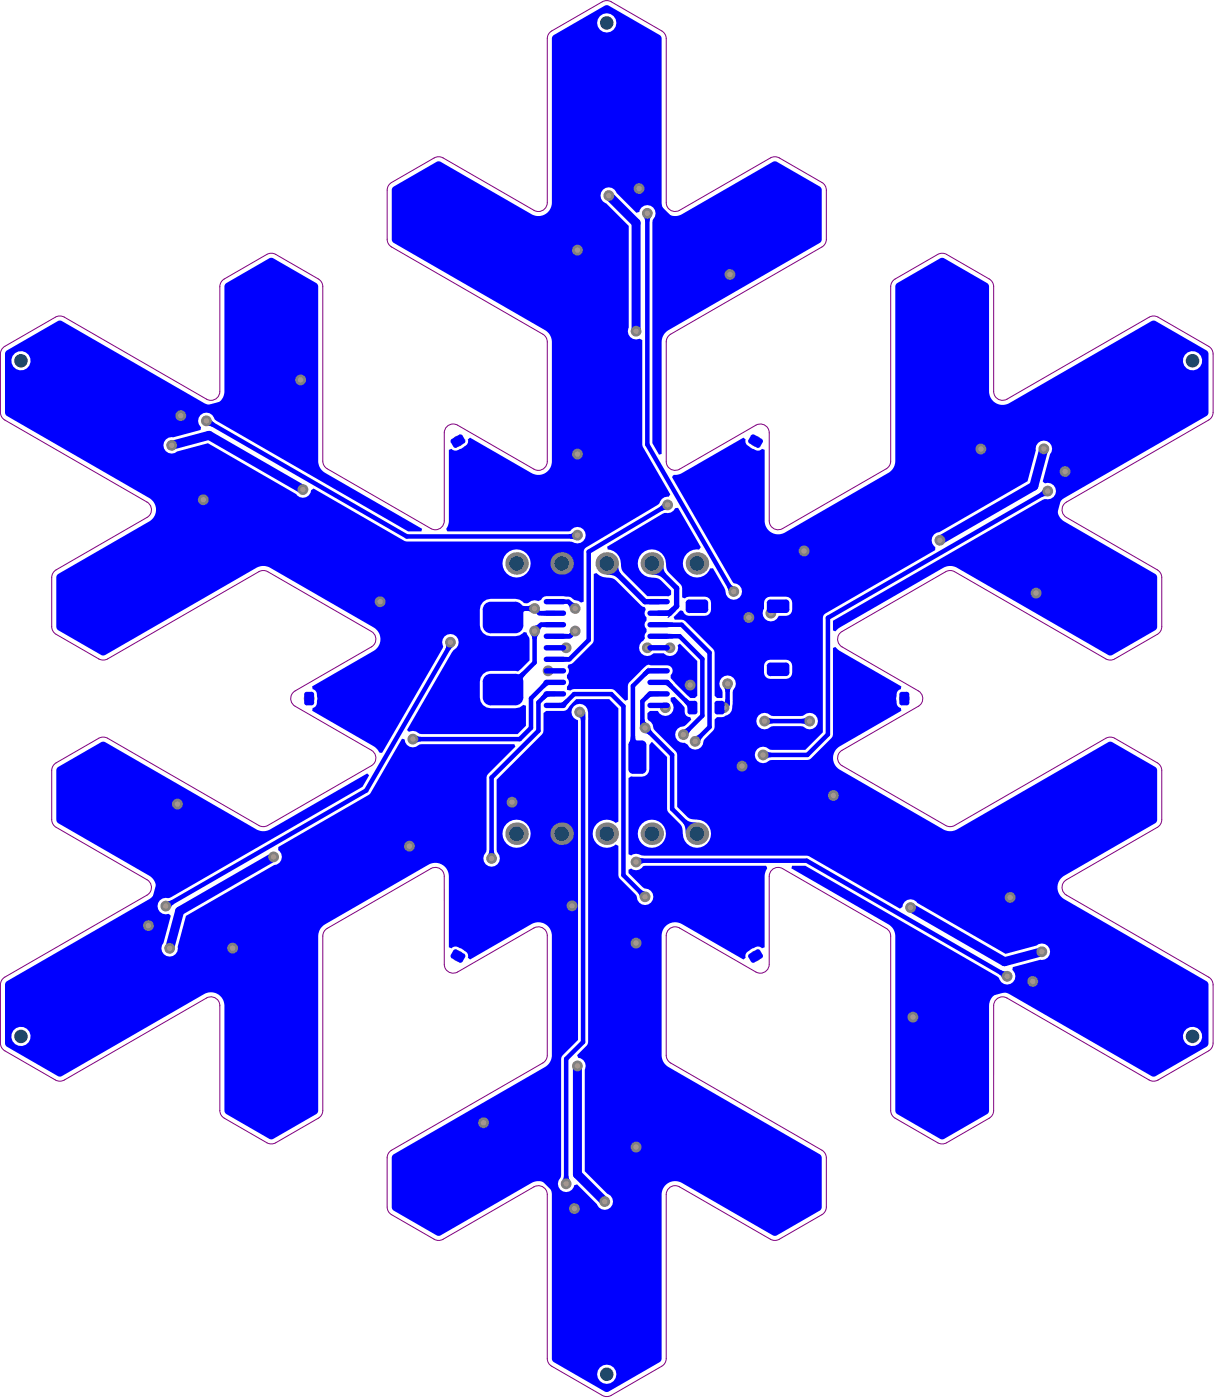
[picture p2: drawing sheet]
<svg xmlns="http://www.w3.org/2000/svg" width="228mm" height="262mm" viewBox="0 0 228 262" stroke-linecap="round" stroke-linejoin="round" font-family="sans-serif">
<path d="M48.5 107.2l-28.3 16.3M48.5 107.2a1.67 1.67 0 0 1 1.7 0l19.8 11.5a1.66 1.66 0 0 1-.4 2.6l-14.5 8.4a1.66 1.66 0 0 0 .2 2.7l14.7 8.5a1.66 1.66 0 0 1-.4 2.6l-19.7 11.4a1.67 1.67 0 0 1-1.4-.1l-28.6-16.5a1.66 1.66 0 0 0-1.4 .1l-8.3 4.8a1.66 1.66 0 0 0-.5 1.3v9.5a1.66 1.66 0 0 0 .8 1.1l17.4 10.1a1.66 1.66 0 0 1-.3 2.6l-27 15.6a1.66 1.66 0 0 0-.5 1.2v11.3a1.66 1.66 0 0 0 .8 1.1l9.8 5.6a1.66 1.66 0 0 0 1.4-.1l27-15.6a1.66 1.66 0 0 1 2.1 1.6v20a1.66 1.66 0 0 0 .8 1.1l8.3 4.8a1.67 1.67 0 0 0 1.4-.2l8.2-4.8a1.66 1.66 0 0 0 .6-1.2v-33.1a1.66 1.66 0 0 1 .8-1.1l19.9-11.3a1.66 1.66 0 0 1 2.1 1.6v16.8a1.66 1.66 0 0 0 2.5 1.1l14.7-8.4a1.66 1.66 0 0 1 2.1 1.6l-.1 22.8a1.66 1.66 0 0 1-.8 1.1l-28.6 16.5a1.66 1.66 0 0 0-.5 1.3v9.5a1.67 1.67 0 0 0 .8 1.1l8.3 4.8a1.67 1.67 0 0 0 1.3-.2l17.5-10a1.66 1.66 0 0 1 2.1 1.6v31.1a1.66 1.66 0 0 0 .8 1.1l9.8 5.6a1.67 1.67 0 0 0 1.3-.1l9.8-5.7a1.67 1.67 0 0 0 .6-1.2v-31.2a1.66 1.66 0 0 1 2.5-1l17.3 10a1.67 1.67 0 0 0 1.3-.2l8.3-4.8a1.67 1.67 0 0 0 .6-1.2l-.1-9.6a1.66 1.66 0 0 0-.8-1.1l-28.6-16.5a1.66 1.66 0 0 1-.5-1.3v-22.8a1.66 1.66 0 0 1 2.4-1l14.6 8.4a1.66 1.66 0 0 0 2.3-1.6v-17a1.66 1.66 0 0 1 2.5-1l19.7 11.5a1.67 1.67 0 0 1 .5 1.2l.1 33a1.66 1.66 0 0 0 .8 1.1l8.3 4.8a1.67 1.67 0 0 0 1.3-.2l8.3-4.8a1.67 1.67 0 0 0 .5-1.2l.1-20.1a1.66 1.66 0 0 1 2.4-1l27 15.5a1.66 1.66 0 0 0 1.3-.1l9.8-5.7a1.66 1.66 0 0 0 .5-1.2v-11.3a1.66 1.66 0 0 0-.8-1.1l-27-15.7a1.66 1.66 0 0 1 .4-2.6l17.3-10a1.66 1.66 0 0 0 .5-1.2v-9.6a1.66 1.66 0 0 0-.8-1.1l-8.3-4.7a1.66 1.66 0 0 0-1.3 .1l-28.7 16.5a1.66 1.66 0 0 1-1.4-.1l-19.7-11.5a1.66 1.66 0 0 1 .3-2.6l14.6-8.5a1.66 1.66 0 0 0-.3-2.7l-14.6-8.5a1.66 1.66 0 0 1 .3-2.6l19.8-11.4a1.66 1.66 0 0 1 1.3 .2l28.7 16.5a1.66 1.66 0 0 0 1.3-.2l8.3-4.8a1.66 1.66 0 0 0 .5-1.2M217.7 117.5v-9.2a1.66 1.66 0 0 0-.8-1.5l-17-9.8a1.66 1.66 0 0 1 0-2.9l26.6-15.3a1.66 1.66 0 0 0 .8-1.5v-10.9a1.67 1.67 0 0 0-.8-1.5l-9.5-5.4a1.67 1.67 0 0 0-1.6 0l-26.7 15.3a1.66 1.66 0 0 1-2.5-1.4v-19.7a1.66 1.66 0 0 0-.8-1.4l-8-4.6a1.66 1.66 0 0 0-1.7 0l-7.9 4.6a1.67 1.67 0 0 0-.9 1.4v32.7a1.67 1.67 0 0 1-.8 1.5l-19.4 11.2a1.66 1.66 0 0 1-2.5-1.4v-16.6a1.66 1.66 0 0 0-2.5-1.4l-14.3 8.3a1.66 1.66 0 0 1-2.5-1.5v-22.4a1.66 1.66 0 0 1 .8-1.4l28.3-16.4a1.67 1.67 0 0 0 .9-1.4v-9.3a1.66 1.66 0 0 0-.9-1.4l-7.9-4.6a1.67 1.67 0 0 0-1.7 0l-17 9.8a1.66 1.66 0 0 1-2.5-1.4v-30.8a1.67 1.67 0 0 0-.9-1.4l-9.5-5.5a1.67 1.67 0 0 0-1.6 0l-9.5 5.5a1.67 1.67 0 0 0-.8 1.4v30.8a1.66 1.66 0 0 1-2.5 1.4l-17.1-9.8a1.67 1.67 0 0 0-1.6 0l-8 4.6a1.66 1.66 0 0 0-.8 1.5v9.2a1.66 1.66 0 0 0 .8 1.4l28.3 16.4a1.67 1.67 0 0 1 .9 1.4v22.4a1.66 1.66 0 0 1-2.5 1.5l-14.3-8.3a1.66 1.66 0 0 0-2.5 1.4v16.6a1.67 1.67 0 0 1-2.5 1.4l-19.5-11.2a1.67 1.67 0 0 1-.8-1.5v-32.7a1.66 1.66 0 0 0-.8-1.4l-8-4.6a1.67 1.67 0 0 0-1.7 0l-8 4.6a1.66 1.66 0 0 0-.8 1.4v19.7a1.66 1.66 0 0 1-2.5 1.4l-26.6-15.3a1.66 1.66 0 0 0-1.7 0l-9.5 5.4a1.66 1.66 0 0 0-.8 1.5v10.9a1.66 1.66 0 0 0 .8 1.4l26.7 15.4a1.66 1.66 0 0 1 0 2.9l-17.1 9.8a1.66 1.66 0 0 0-.8 1.5v9.2a1.67 1.67 0 0 0 .8 1.4l8 4.6M18.5 123.5a1.66 1.66 0 0 0 1.7 0" fill="none" stroke="#800080" stroke-width=".19"/>
<g fill="#00f">
<path d="M193.6 109.9l1-.3-.1 .5 .2 .2-1.4 .3z"/>
<path d="M187.6 181.9l.9 .2-.7 1.2-.6-.7z"/>
<path d="M188.2 167.1l.8 .2-.7 1.2-.5-.6z"/>
<path d="M171.2 189.7l.7-.1 .7 .6-.4 .2-.1 .3z"/>
<path d="M157.2 148.9l.5 .6-.4 .8-.8-.2z"/>
<path d="M154.9 148.3l.8-.1-.4 1.4-.7-.5z"/>
<path d="M155.6 147.6h.9l.3 .8-1.4 .1z"/>
<path d="M150.2 134.8l.8-.3v1.4l-.8-.3z"/>
<path d="M151 102.3l.8-.1 .4 .7-.5 .7z"/>
<path d="M149.5 102.3h.8l-.6 1.3-.6-.6z"/>
<path d="M143.7 140.8l.8 .3v.9l-.8 .2z"/>
<path d="M140 143.2l.7 .5-.3 .8h-.9z"/>
<path d="M144 134.5l.8 .3v.8l-.8 .3z"/>
<path d="M139.6 116.5h1.4l-.3 .8h-.9z"/>
<path d="M140.2 114.2l.8 .1 .2 .9-1.4-.3z"/>
<path d="M137.4 174.1h.5a.9 .9 0 0 0 .9-.2l-.8 1.6-.2-.4-.9-.3z"/>
<path d="M135.7 128.9h1.4l-.3 .8h-.9z"/>
<path d="M136.9 109.4l.3 .4 .3 .1-1 1-.2-.9z"/>
<path d="M128 154.2l.6-.6a2.66 2.66 0 0 0 2 .6l-2.1 2.1a2.83 2.83 0 0 0-.5-2.1z"/>
<path d="M128.1 136.7l.8-.4 .6 .6-.4 .8z"/>
<path d="M130.3 138l.8-.4 .6 .6-.4 .8z"/>
<path d="M128.9 126.9h.9l.3 .8h-1.5z"/>
<path d="M119.4 175.8l.8-.2 .5 .7-.5 .7z"/>
<path d="M120.1 166.7l.8 .4-1 1-.4-.8z"/>
<path d="M119.7 160.7l.9 .2 .2 .9-.4 .1-.3 .2z"/>
<path d="M121.9 136.5l.4 .7-.6 .6-.8-.3z"/>
<path d="M120 135l.8-.2 .1 .5 .2 .2-1.2 .6z"/>
<path d="M121.4 129.9l1 .6a1.37 1.37 0 0 0-1.1 .7l-.5-.7z"/>
<path d="M122.2 107.7l2.1-2 .1 1.1 .5 .8-.7 .7a2.54 2.54 0 0 0-2-.6z"/>
<path d="M124.1 94.4l.8 1.2-.9 .2-.4-.7z"/>
<path d="M120.6 40.7h1.4l-.3 .8h-.8z"/>
<path d="M120.8 35.2l.4 .7-.5 .7-.3-.2-.4-.1z"/>
<path d="M113.7 107.7l2.1-2 .2 1.1 .4 .8-.7 .7a2.54 2.54 0 0 0-2-.6z"/>
<path d="M106.7 225.3l.4 .3h.3l-.7 1.2-.5-.8z"/>
<path d="M105.7 220.4h.8l.3 .8h-1.4z"/>
<path d="M105.6 169.8l.7-.5 .4 1.4-.9-.1z"/>
<path d="M106.6 168.4l.8-.2 .4 .8-1.4 .2z"/>
<path d="M105.2 145l1.7 .1-.3 .2-.2 .6h-.8v-.3a.47 .47 0 0 0-.4-.6z"/>
<path d="M108.5 134.5l1.1-.8 .1 1.2-.8 .2-.1-.4z"/>
<path d="M105.8 123.1l.9 .1v.8l-.9 .1z"/>
<path d="M107 112.7l.8 .4-1 1-.4-.8z"/>
<path d="M106.6 100.2l.5-.1 .2-.3 .4 1.4-.9-.2z"/>
<path d="M107.8 83.6h.8l.3 .8h-1.4z"/>
<path d="M107.5 47.6h1.4l-.3 .8h-.8z"/>
<path d="M102.7 154.2a2.66 2.66 0 0 0 2.1 0l-1.6 2.5a2.82 2.82 0 0 0-1-1.8z"/>
<path d="M101.9 127.7l1.2 .7a1.4 1.4 0 0 0-1.1 .6l-.7-.4z"/>
<path d="M101.9 129.9l1.2 .7a1.4 1.4 0 0 0-1.1 .6l-.7-.5z"/>
<path d="M99.5 119h1.4l-.3 .8h-.8z"/>
<path d="M100.2 117.3l.8-.4 .6 .6-.4 .8z"/>
<path d="M98.7 113.7l.8-.3v1.4l-.8-.3z"/>
<path d="M101.4 116.7h.8v.9l-.8-.1z"/>
<path d="M101.3 114.5h.9v.9h-.9z"/>
<path d="M97 150.2l.5 .7-.5 .7-.8-.2z"/>
<path d="M88.6 173.9v.1a1.39 1.39 0 0 0 1.3 0l.7 .7-.5 .1a.55 .55 0 0 0-.6 .6z"/>
<path d="M89.5 86.5l.1 .3 1 .3-.6 .8-.4-.1a.9 .9 0 0 0-1 .2z"/>
<path d="M63 129.7h.4l.7-.6 .4 .9-.3 .3a.9 .9 0 0 0-.3 .9z"/>
<path d="M39.1 93.4l.5 .7-.4 .7-.8-.1z"/>
<path d="M39.7 78.6l.5 .7-.4 .7-.9-.1z"/>
<path d="M31.3 168.9l.9-.2 .4 .8-.5 .6z"/>
<path d="M32.7 151.6l1.4-.3-.3 .8-.9 .2v-.4z"/>
<path d="M34.2 77h.9l.4 .7-.4 .2-.3 .3z"/>
<path d="M27.6 172h.8v.5l.2 .4-1.4-.1z"/>
<path d="M195.4 91.8l.7 1.2-.9 .2-.4-.7z"/>
<path d="M182.8 83.9l.8 1.3-.9 .1-.4-.7z"/>
<path d="M163.5 130.7l.9 1.5h-.4l-.7 .6-.4-.8 .6-.8z"/>
<path d="M142.4 98.9l.8-.3 .3 .7 .7 .5v.9a.56 .56 0 0 0-.7-.1 .56 .56 0 0 0-.3 .6l-.7-.6v-1z"/>
<path d="M135.9 131.1l.9 .2-.1 1.2-1.1-.9 .3-.1z"/>
<path d="M135.6 131.5a.23 .23 0 0 0 .2 .4 .23 .23 0 0 0 .3-.2l.6 .6-.7 .7-.3 .6z"/>
<path d="M135.6 50.3l.4 .3 .3-.1-.4 1.4-.5-.6z"/>
<path d="M128.5 130.8l.4 .4a.55 .55 0 0 0 .8 .2l-.8 1.4a1.39 1.39 0 0 0-.7-1.1z"/>
<path d="M120.4 126.2l1.2-1-.1 .2 .6 .9-.4-.1-.7 .6z"/>
<path d="M106.8 118.6l.7 .7-.4 .3-.6-.6z"/>
<path d="M105.8 118.8l.9 .1v.8l-.9 .1z"/>
<path d="M107.2 85l.8 1.1-.8 .3-.5-.7z"/>
<path d="M87.3 172.9l.9 .1 .2 .4a.9 .9 0 0 0 .6 .8h-1.7l.2-.3z"/>
<path d="M78.1 137.9l.8 .2v.9l-.8 .3z"/>
<path d="M75.8 158.4l.7 1.2-.9 .2-.4-.8z"/>
<path d="M71.9 112l.8 .2 .1 .8-.7 .4z"/>
<path d="M70.1 111.7l.9 .1-.7 1.3-.6-.7z"/>
<path d="M54.8 71.7l.4-.2 .1-.3 .9 1-.7 .2z"/>
<path d="M191.9 184.2l.5-.2 .2-.3 .6 1.3h-.9z"/>
<path d="M198.9 89.1l1.4 .1-.5 .7h-.8v-.5z"/>
<path d="M138.7 142.1h.9l.2 .8h-1.4z"/>
<path d="M124.3 128.4l1.2-.7 .6 .7-.6 .6-.3-.3a.85 .85 0 0 0-.9-.3z"/>
<path d="M125.2 123.1l.9 .1v.8l-.9 .1z"/>
<path d="M124.6 114.5h.1a1.4 1.4 0 0 0 1.3-.7l.6 .8-1.4 1.2h-.1l.3-.5z"/>
<path d="M125.2 116.7h.9v.8l-.9 .1z"/>
<path d="M138.4 87.8l1.7-.1-.2 .4 .2 .9-.9-.1-.4-.9z"/>
<path d="M118.8 213.5h.8l.3 .8h-1.4z"/>
<path d="M118.5 177.5h1.4l-.3 .8h-.8z"/>
<path d="M105.1 152.9l.8 .1a2.65 2.65 0 0 0 .9 1.9l-2.9-.2a2.82 2.82 0 0 0 1.2-1.8z"/>
<path d="M96.9 126.4a.97 .97 0 0 0 1-.5l.6 .6-.3 .3a.58 .58 0 0 0-.2 .8z"/>
<path d="M97.6 113.2l.1 .1a1.17 1.17 0 0 0 1.1 .4l.1 .8h-.2a.5 .5 0 0 0-.6 .4z"/>
<path d="M103.2 105.6l1.9 2.1a2.83 2.83 0 0 0-2 .5l-.6-.6a2.66 2.66 0 0 0 .7-2z"/>
<path d="M91.5 210.1l.5 .6-.2 .9-.4-.2h-.3z"/>
<path d="M83.5 120.9l1.4 .4-.6 .6-.8-.2 .1-.4z"/>
<path d="M70.6 113.6l1.4-.1-.2 .8-.8 .1z"/>
<path d="M43.9 176.8l.8-.2 .4 .8-.5 .6z"/>
<path d="M125.2 118.8l.9 .1v.8l-.9 .1z"/>
<path d="M118.2 138.1l.8-.1v.2a.49 .49 0 0 0 .5 .6l-1.7 .5 .3-.5z"/>
<path d="M104 158l2.9-.4a2.83 2.83 0 0 0-.7 1.9l-.9 .2a2.65 2.65 0 0 0-1.3-1.7z"/>
<path d="M104.8 131.8h.1a1.4 1.4 0 0 0 1.1-.7l.7 .5-.6 .8z"/>
<path d="M77.7 158.3l.6 .6-.4 .8-.8-.1z"/>
<path d="M91.7 159.4h.9l.2 .8h-1.4z"/>
<path d="M111.3 107.6l.5-.2a3.3 3.3 0 0 0 2.6 .9l1 .5 4.8 4.7 .6 .3 .2 .5a.98 .98 0 0 0 .2 1.4v.6a1 1 0 0 0 0 1.6v.6a.99 .99 0 0 0-.3 1.2l-.3 .4a1.53 1.53 0 0 0-.5 2.3 1.53 1.53 0 0 0 2.4 .1h1.9a1.53 1.53 0 0 0 1.9 .3 1.53 1.53 0 0 0 .7-1.8l.4-.3 3.3 3.2v6.5a1.1 1.1 0 0 1-1.8 0l-3.2-3.3v-.6a1.02 1.02 0 0 0 .3-1.1 1.02 1.02 0 0 0-1-.7h-3.1l-.3-.1-.6 .3-3.3 3.3v3l-.5 .2-2.3-2.2h-7.3l-.7 .3-.6-.2v-.6a.99 .99 0 0 0 0-1.6v-.6a.99 .99 0 0 0 .1-1.4l.2-.5 .8-.3 3.8-3.9z"/>
<path d="M10.7 144l-.1 .5v9.3l.1 .4 17.3 10a2.53 2.53 0 0 1 0 4.4l-26.9 15.5-.2 .4v11.2l.2 .4 9.8 5.7h.4l27-15.5a2.53 2.53 0 0 1 3.8 2.2v20l.3 .3 8.1 4.7h.7l8.1-4.7 .3-.5 .1-33.2a2.61 2.61 0 0 1 1.2-1.8l19.5-11.2a2.53 2.53 0 0 1 3.7 2.2v13.3l.5 .2a1.03 1.03 0 0 1 1.6 0l1.1 .6a.94 .94 0 0 1 .4 1.1l.4 .4 11.5-6.7a2.53 2.53 0 0 1 3.8 2.2v22.9a2.55 2.55 0 0 1-1.2 1.7l-28.5 16.4-.3 .6v9.4l.3 .5 8.2 4.7 .4 .1 17.4-9.9a2.53 2.53 0 0 1 3.7 2.1l.1 31.1 .2 .3 9.9 5.7 .4-.1 9.7-5.6 .2-.3 .1-31.1a2.53 2.53 0 0 1 3.8-2.1l17.3 9.9 .4-.1 8.2-4.7 .3-.5v-9.4l-.3-.6-28.7-16.6a2.61 2.61 0 0 1-1-2v-22.4a2.52 2.52 0 0 1 3.8-2.2l11.5 6.7 .5-.4a1.16 1.16 0 0 1 .7-1.4l.8-.3a1.07 1.07 0 0 1 1.5 0l.5-.2v-13.3l.2-.9 .3-.6-.3-.5-22.9 .1a1.58 1.58 0 0 1-2.3 .4l-.5 .3v.6l3 2.8a2.17 2.17 0 0 1 1.5 1 1.57 1.57 0 0 1-1.2 2.1 1.57 1.57 0 0 1-1.8-1.6l-3.3-3.6-.1-5.8-.5-.3-.4 .3a2.63 2.63 0 0 1-3.9-2.5 2.63 2.63 0 0 1 4.3-1.8l.5-.3v-21.2l-1.7-1.7h-6.2l-2 2.1-3.6 .1-.5 .4v3.3l-.3 .7-8.5 8.5 .1 13.5a2.19 2.19 0 0 1 .4 1.8 1.57 1.57 0 0 1-2.4 .6 1.57 1.57 0 0 1-.1-2.4l.2-14.3 5.3-5.4-.2-.5-17.8 .1a2.17 2.17 0 0 1-1.8 .4l-.5-.3-.4-.5-.1-.6-.5-.1-6.1 10.5-17 9.8-.1 .6a1.51 1.51 0 0 1 .7 1.7 1.51 1.51 0 0 1-1.4 1.1l-16.5 9.5-1.6 5.8a1.53 1.53 0 0 1-1.9 1.8 1.53 1.53 0 0 1-.8-2.5l1.4-5.1-.4-.4-.5 .1a1.57 1.57 0 0 1-1.5-1.8 1.57 1.57 0 0 1 2-1.2l36.3-20.9 1.3-2.1-.4-.4-18.5 10.6a2.61 2.61 0 0 1-2.2-.1l-28.4-16.4h-.7zM94.2 156.3a2.65 2.65 0 0 1 5.3 0 2.65 2.65 0 0 1-5.3 0zM2.1 194.3a1.81 1.81 0 0 1 3.6 0 1.81 1.81 0 0 1-3.6 0zM107.5 132.4a1.58 1.58 0 0 1 1.8-.3 1.58 1.58 0 0 1 .9 1.5v61.8l-.3 .6-1.7 1.8 .2 .5a1.5 1.5 0 0 1 1.2 2.2v19.1l4.2 4.2a1.54 1.54 0 0 1 .6 2.6 1.54 1.54 0 0 1-2.5-.6l-3.7-3.8-.6 .2a1.54 1.54 0 0 1-2.3 1 1.54 1.54 0 0 1-.2-2.5l.1-22.2 .2-.6 2.9-2.9v-60a1.57 1.57 0 0 1-.8-2.6zM111.9 257.6a1.81 1.81 0 0 1 3.6 0 1.81 1.81 0 0 1-3.6 0z"/>
<path d="M126.1 89.2l-.1 .3 11.5 19.8a1.57 1.57 0 0 1 1.6 1.7 1.57 1.57 0 0 1-1.7 1.5 1.57 1.57 0 0 1-1.5-1.8l-2.3-4.2-.5 .1-.2 .4a2.63 2.63 0 0 1-4.7-.2 2.63 2.63 0 0 1 2.8-3.8l.3-.4-4.2-7.4-.6 .1a1.63 1.63 0 0 1-1.8 .9l-.5 .1-10.4 6.2 .1 .5 .5 .1a3.1 3.1 0 0 1 2 3.2l.4 1 4.5 4.5h4l.5-.3v-.8l-2-2a2.02 2.02 0 0 0-1.6-.4 2.67 2.67 0 0 1-2.6-2.9 2.67 2.67 0 0 1 3-2.4 2.67 2.67 0 0 1 2.2 3.1l.2 .7 .3 .5 2.5 2.6v2.1l.6 .2 .7-.3h3a1.16 1.16 0 0 1 1.2 1.1l-.1 1.7-.7 .7-3.4 .1a1.11 1.11 0 0 1-1.1-.9l-.5-.2-1.2 1.3 .2 .5h1.2l.7 .3 5.3 5.2 .2 .7v8l.5 .5h.9l.1-.1v-1.4a1.59 1.59 0 0 1-.2-2.3 1.59 1.59 0 0 1 2.4 .1 1.59 1.59 0 0 1-.2 2.3l-.2 2.8a1.65 1.65 0 0 1-1.2 1.9l-.7 .3h-.9l-.5 .4v1.8l-1.8 1.8-.3 .4a1.56 1.56 0 0 1-1.2 1.6 1.56 1.56 0 0 1-1.7-.9l-.6-.4-.2 .1a1.58 1.58 0 0 1-1.5-1.7 1.58 1.58 0 0 1 1.6-1.5l1.3-1.2-.1-.4a.99 .99 0 0 1-1.1-1v-.9l-1.9-1.9-.7 .2v.6a1.55 1.55 0 0 1-.1 2.4 1.55 1.55 0 0 1-2.3-.6h-1.5l-.5 .4v1l1 1.2 .2 .7 .2 .3 4.1 4.3 .1 10.1 2 1.9 .6 .3 .8 .1a2.66 2.66 0 0 1 3 2.5 2.66 2.66 0 0 1-2.6 2.8 2.66 2.66 0 0 1-2.7-2.6l-.1-.9-.2-.6-2.6-2.8-.1-10.1-2.8-2.8-.5 .6v4.5a1.38 1.38 0 0 1-1.4 1.4l-2-.1-.5 .4v14.2l.5 .3 .3-.2a1.71 1.71 0 0 1 1.5 .1l.5 .1h30.7l17.4 10 .4-.4 .1-.5a1.52 1.52 0 0 1 2.7-.2l16.6 9.5 5.7-1.5a1.53 1.53 0 0 1 2.5 .7 1.53 1.53 0 0 1-1.7 1.9l-5.2 1.4-.1 .6a1.55 1.55 0 0 1-.3 2.5 1.55 1.55 0 0 1-2.2-1.1l-36.3-21h-2.5l-.1 .5 18.5 10.7a2.6 2.6 0 0 1 1 2v32.8l.3 .5 8.2 4.8h.6l8.2-4.8 .2-.3 .1-20a2.53 2.53 0 0 1 3.8-2.1l26.9 15.4h.4l9.7-5.6 .2-.3 .1-11.4-.2-.4-26.9-15.6a2.52 2.52 0 0 1 0-4.3l17.3-10 .2-.4v-9.5l-.3-.5-8.2-4.7h-.6l-28.9 16.6a2.55 2.55 0 0 1-2.1-.2l-19.4-11.2a2.52 2.52 0 0 1 0-4.4l11.5-6.6-.1-.6a1.01 1.01 0 0 1-.8-1.3l-.1-.4 .1-.5a1.06 1.06 0 0 1 .8-1.3l.1-.5-11.5-6.7-.8-.7-.5 .2-.1 16.5-4.3 4.4-7.5 .2a2.17 2.17 0 0 1-1.8 .4 1.57 1.57 0 0 1-.6-2.4 1.57 1.57 0 0 1 2.5-.1l6.6 .1 3.3-3.3v-21.5l.2-.5 20.9-12.2v-.6l-.2-.1a1.53 1.53 0 0 1-.4-1.6 1.53 1.53 0 0 1 1.3-1l16.6-9.6 1.5-5.8a1.53 1.53 0 0 1 2-1.7 1.53 1.53 0 0 1 .7 2.4l-1.4 5.2 .4 .3 .6-.1a1.57 1.57 0 0 1 1.4 1.9 1.57 1.57 0 0 1-2 1.2l-39.7 22.8v1.8l.5 .1 .8-.7 19.8-11.3a2.55 2.55 0 0 1 2.1 .1l28.5 16.4h.6l8.2-4.7 .3-.5v-9.4l-.2-.4-17.3-10a2.53 2.53 0 0 1 0-4.4l26.9-15.6 .2-.4-.1-11.3-.2-.4-9.7-5.5-.4-.1-26.9 15.5a2.53 2.53 0 0 1-3.8-2.2l-.1-20-.2-.3-8.2-4.7h-.6l-8.2 4.7-.3 .5-.1 33.3a2.55 2.55 0 0 1-1.2 1.7l-19.4 11.3a2.53 2.53 0 0 1-3.8-2.2v-13.4l-.5-.2a1.03 1.03 0 0 1-1.5 .1l-1.1-.6a.94 .94 0 0 1-.4-1.2l-.5-.3-11.6 6.6-.7 .3h-.7zM221.7 67.6a1.81 1.81 0 0 1 3.6 0 1.81 1.81 0 0 1-3.6 0zM143.5 112.2l.8-.3h3a1.16 1.16 0 0 1 1.2 1.1v1.3a1.16 1.16 0 0 1-1.2 1.2h-1.4a1.53 1.53 0 0 1-2.1 .9 1.53 1.53 0 0 1-.6-2.3v-1.1zM143.5 124l.8-.3h3a1.16 1.16 0 0 1 1.2 1.1v1.3a1.16 1.16 0 0 1-1.2 1.2h-3a1.16 1.16 0 0 1-1.1-1.2v-1.3zM142.2 134.1a1.6 1.6 0 0 1 2.3 0l.4 .1h5.6a1.59 1.59 0 0 1 2.3-.1 1.59 1.59 0 0 1 0 2.3 1.59 1.59 0 0 1-2.3-.2h-6a2.17 2.17 0 0 1-1.8 .4 1.55 1.55 0 0 1-.5-2.5zM119.5 156.3a2.65 2.65 0 0 1 5.3 0 2.65 2.65 0 0 1-5.3 0zM221.7 194.3a1.81 1.81 0 0 1 3.6 0 1.81 1.81 0 0 1-3.6 0z"/>
<path d="M1.1 65.9l-.2 .4v11.1l.2 .4 26.9 15.6a2.52 2.52 0 0 1 0 4.3l-17.3 10.1-.1 .4v9.4l.3 .5 8.1 4.7h.7l28.8-16.6a2.56 2.56 0 0 1 2.1 .2l19.5 11.3a2.52 2.52 0 0 1-.1 4.3l-11.5 6.7 .1 .5a1.02 1.02 0 0 1 .8 1.3l.1 .5-.1 .4a1.06 1.06 0 0 1-.8 1.3l-.1 .6 11.6 6.6 .6 .6 .4 .6h.5l11.5-19.9a1.57 1.57 0 0 1 .6-2.2 1.57 1.57 0 0 1 2.2 .8 1.57 1.57 0 0 1-.9 2.1l-8.7 15 .4 .3 .1-.1a2.17 2.17 0 0 1 1.8 .4l18.4 .1 1.6-1.5v-3.8l-.5-.2-.7 .5-.8 .2h-4.6l-.8-.2-.7-.4-.4-.7-.2-.7v-3a2.02 2.02 0 0 1 2.1-2l5.1 .1 .5-.4 1.6-1.7v-4.2l-.5-1-.5-.1-.8 .6-.8 .2h-4.6l-.8-.2-.7-.4-.4-.7-.2-.8v-2.9a2.02 2.02 0 0 1 2.1-2h4.6l.8 .1 .8 .6 .8 .1a2.17 2.17 0 0 1 1.8-.5l.6-.1a1 1 0 0 1 1-.7l4.1 .1 2.4 1.1 .5-.2v-9.4l.2-.5 13.7-8.2 .4-.5a1.45 1.45 0 0 1 1.6-1.1l.3-.4-5.2-9.2v-19.7l-.5-.3a1.53 1.53 0 0 1-1.8-.3 1.53 1.53 0 0 1-.3-1.8v-19l-4.2-4.3a1.54 1.54 0 0 1-.6-2.5 1.54 1.54 0 0 1 2.5 .6l3.8 3.7 .5-.2a1.54 1.54 0 0 1 2.3-.9 1.54 1.54 0 0 1 .2 2.5v41.8l1.2 2.1 .5-.1v-21.4a2.61 2.61 0 0 1 1.3-1.8l28.4-16.4 .3-.5v-9.5l-.3-.5-8.2-4.7-.4-.1-17.3 10a2.53 2.53 0 0 1-3.8-2.2l-.1-31.1-.2-.3-9.7-5.6h-.4l-9.9 5.6-.2 .3-.1 31.1a2.52 2.52 0 0 1-3.8 2.2l-17.3-10-.4 .1-8.2 4.7-.3 .5v9.5l.3 .5 28.8 16.6a2.61 2.61 0 0 1 .9 2v22.5a2.52 2.52 0 0 1-3.8 2.1l-11.5-6.7-.4 .4a1.17 1.17 0 0 1-.8 1.4l-.7 .4a1.07 1.07 0 0 1-1.6-.1l-.5 .2v13.4l-.1 .8-.4 .6 .3 .5h23a1.57 1.57 0 0 1 2.2-.6 1.57 1.57 0 0 1 .4 2.3 1.57 1.57 0 0 1-2.3 .3l-31.1-.1-17.3-9.9-.5 .3a1.51 1.51 0 0 1-1.1 1.4 1.51 1.51 0 0 1-1.7-.7l-16.5-9.5-5.8 1.5a1.53 1.53 0 0 1-2.5-.7 1.53 1.53 0 0 1 1.7-1.9l5.2-1.4 .1-.5a1.55 1.55 0 0 1 .3-2.5 1.55 1.55 0 0 1 2.3 1.1l36.2 20.9h2.5l.1-.5-18.5-10.7a2.6 2.6 0 0 1-1-2v-32.8l-.3-.5-8.1-4.7h-.7l-8.1 4.7-.3 .3v20a2.52 2.52 0 0 1-3.8 2.2l-27-15.5-.4 .1zM111.9 4.3a1.81 1.81 0 0 1 3.6 0 1.81 1.81 0 0 1-3.6 0zM2.1 67.6a1.81 1.81 0 0 1 3.6 0 1.81 1.81 0 0 1-3.6 0zM94.2 105.6a2.65 2.65 0 0 1 5.3 0 2.65 2.65 0 0 1-5.3 0z"/>
<circle cx="189.3" cy="168.3" r=".42"/>
<circle cx="183.8" cy="84.2" r=".42"/>
</g>
<path d="M137.2 110.8l.3 .1M129.3 126.3v2.1M131.6 134.2l-3.5 3.5M136.4 128.2v3.8M142.9 141.2l.1 .3" fill="none" stroke="#00f" stroke-width=".84"/>
<circle cx="119.2" cy="215" r=".42" fill="#00f"/>
<path d="M106.5 112.8l1.3 1.3M108.2 100.3l-.2 .3M110.3 120l-3.6 3.6M120.4 136l.5 .5M123.4 130.1h-1.6l-1.4 1.4M107.1 141.9v1.1M119.4 161.4l-.2 .2M109.3 195.4l-3.2 3.1" fill="none" stroke="#00f" stroke-width=".84"/>
<path d="M120.9 112.8h2.5" fill="none" stroke="#00f" stroke-width="1"/>
<circle cx="108.2" cy="46.9" r=".42" fill="#00f"/>
<path d="M96 114.1l-1.7 1.7M100.2 114.1l.9 .9h2.9M104 117.1h-2.6l-1.2 1.2M94.3 129.3h.8M104 127.9h-1.5l-3 3M104 130.1h-1.5l-1.6 1.6" fill="none" stroke="#00f" stroke-width=".84"/>
<g fill="#00f">
<circle cx="43.6" cy="177.8" r=".42"/>
<circle cx="38.1" cy="93.7" r=".42"/>
</g>
<g fill="none" stroke="#00f" stroke-width=".84">
<path d="M120.1 35.4l16.1 16M121.3 40v43.3l15.9 27.5M108.2 46.9v38.2l-6.9 4.8-12.9-2.8M38.7 78.9l37.5 21.7h31.8M56 71.8l-21.9 5.9M38.1 93.7l33.1 19.1M125.1 94.7l-14.8 8.7v16.6M139.1 87.1l4 12.6M143.1 99.7l-2.8 16.1-1.2 27.8 17.1 5.5M183.8 84.2l-33.1 19.1-7.6-3.6M196.4 92.1l-41.2 23.7v21.9l-3.9 3.8h-8.3M199.7 88.7l-5.8 21.9"/>
<path d="M71.2 112.8l.8 8.4-9 9.8M96 114.1h4.2M100.2 118.3v5.9l-5.1 5.1M104 112.8h2.5M105.3 105.6l-5.1 4.7h-9.3l-19.7 2.5M107.8 118.3l-1 1h-2.8M123.4 119.3h4l4.2 4.2v10.7M123.4 117.1h4.3l5.3 5.3v13.9l-2.7 2.7M84.4 120.4l.1 .3-15.9 27.5-37.5 21.7M99.5 130.9v5.6l-2.1 2.1h-20M100.9 131.7v5.3l-8.8 8.8v15.1M104 132.2h1.5l2.1-2.1h7l2.2 2.3v31.7l4.1 4"/>
<path d="M104 123.6h2.7M109.3 133.6v61.8M120.4 131.5v4.5M120.9 136.5l5.1 5v10.2l4.6 4.6M123.4 123.6h3.2l2.7 2.7M123.4 125.8h-1.9l-2.9 2.8v13.3M123.4 127.9h1.6l4.8 4.8M136.4 132l-.7 .7h-.9M143.3 135.2h8.4M164.4 131l-8.9 9.7 .7 8.4M33.6 151.3l-5.9 21.9M96 150.4l9.3 5.9"/>
<path d="M105.3 156.3l1.9 13.5-18.8 5-4-12.6-7.7-3.6-33.1 19.2M106.3 141.9l-1 14.4M156.2 149.1l33.1 19.2M119.4 161.4h31.8l37.6 21.6M139.1 174.8l-13-2.8-6.9 4.8v38.2M106.1 198.5v23.4M193.3 184.3l-21.9 5.8M91.3 210.5l16 16"/>
</g>
<path d="M113.7 105.6l7.2 7.2M122.2 105.6l4.6 4.7v3.4l-1.3 1.3h-2.1" fill="none" stroke="#00f" stroke-width="1"/>
<path d="M114.1 36.7l5.1 5.1v20.3M32.2 83.5l7-1.9 17.6 10.2M195.6 84.1l-1.8 7-17.7 10.2M51.3 160.6l-17.6 10.2-1.9 7M170.7 170.1l17.6 10.2 7-1.9M108.2 199.8v20.4l5.1 5.1" fill="none" stroke="#00f" stroke-width="1.7"/>
<circle cx="129.3" cy="128.4" r="1.01" fill="#808080"/>
<circle cx="129.3" cy="128.4" r=".51" fill="#a6968d"/>
<circle cx="135.7" cy="132.7" r="1.01" fill="#808080"/>
<circle cx="135.7" cy="132.7" r=".51" fill="#a6968d"/>
<circle cx="136.4" cy="128.2" r="1.01" fill="#808080"/>
<circle cx="136.4" cy="128.2" r=".51" fill="#a6968d"/>
<circle cx="130.6" cy="113.7" r="1.01" fill="#808080"/>
<circle cx="130.6" cy="113.7" r=".51" fill="#a6968d"/>
<circle cx="144.5" cy="115" r="1.01" fill="#808080"/>
<circle cx="144.5" cy="115" r=".51" fill="#a6968d"/>
<circle cx="107.8" cy="114.1" r="1.01" fill="#808080"/>
<circle cx="107.8" cy="114.1" r=".51" fill="#a6968d"/>
<circle cx="107.8" cy="118.3" r="1.01" fill="#808080"/>
<circle cx="107.8" cy="118.3" r=".51" fill="#a6968d"/>
<circle cx="100.2" cy="118.3" r="1.01" fill="#808080"/>
<circle cx="100.2" cy="118.3" r=".51" fill="#a6968d"/>
<circle cx="100.2" cy="114.1" r="1.01" fill="#808080"/>
<circle cx="100.2" cy="114.1" r=".51" fill="#a6968d"/>
<circle cx="107.7" cy="226.6" r="1.01" fill="#808080"/>
<circle cx="107.7" cy="226.6" r=".51" fill="#a6968d"/>
<circle cx="90.6" cy="210.5" r="1.01" fill="#808080"/>
<circle cx="90.6" cy="210.5" r=".51" fill="#a6968d"/>
<circle cx="71.2" cy="112.8" r="1.01" fill="#808080"/>
<circle cx="71.2" cy="112.8" r=".51" fill="#a6968d"/>
<circle cx="119.2" cy="176.8" r="1.01" fill="#808080"/>
<circle cx="119.2" cy="176.8" r=".51" fill="#a6968d"/>
<circle cx="119.2" cy="215" r="1.01" fill="#808080"/>
<circle cx="119.2" cy="215" r=".51" fill="#a6968d"/>
<circle cx="108.2" cy="199.8" r="1.01" fill="#808080"/>
<circle cx="108.2" cy="199.8" r=".51" fill="#a6968d"/>
<circle cx="113.3" cy="225.3" r="1.01" fill="#808080"/>
<circle cx="113.3" cy="225.3" r=".51" fill="#a6968d"/>
<circle cx="106.1" cy="221.9" r="1.01" fill="#808080"/>
<circle cx="106.1" cy="221.9" r=".51" fill="#a6968d"/>
<circle cx="156.2" cy="149.1" r="1.01" fill="#808080"/>
<circle cx="156.2" cy="149.1" r=".51" fill="#a6968d"/>
<circle cx="189.3" cy="168.3" r="1.01" fill="#808080"/>
<circle cx="189.3" cy="168.3" r=".51" fill="#a6968d"/>
<circle cx="193.5" cy="184" r="1.01" fill="#808080"/>
<circle cx="193.5" cy="184" r=".51" fill="#a6968d"/>
<circle cx="171.1" cy="190.7" r="1.01" fill="#808080"/>
<circle cx="171.1" cy="190.7" r=".51" fill="#a6968d"/>
<circle cx="170.7" cy="170.1" r="1.01" fill="#808080"/>
<circle cx="170.7" cy="170.1" r=".51" fill="#a6968d"/>
<circle cx="195.3" cy="178.4" r="1.01" fill="#808080"/>
<circle cx="195.3" cy="178.4" r=".51" fill="#a6968d"/>
<circle cx="188.8" cy="183" r="1.01" fill="#808080"/>
<circle cx="188.8" cy="183" r=".51" fill="#a6968d"/>
<circle cx="119.2" cy="161.6" r="1.01" fill="#808080"/>
<circle cx="119.2" cy="161.6" r=".51" fill="#a6968d"/>
<circle cx="76.7" cy="158.6" r="1.01" fill="#808080"/>
<circle cx="76.7" cy="158.6" r=".51" fill="#a6968d"/>
<circle cx="43.6" cy="177.8" r="1.01" fill="#808080"/>
<circle cx="43.6" cy="177.8" r=".51" fill="#a6968d"/>
<circle cx="38.1" cy="93.7" r="1.01" fill="#808080"/>
<circle cx="38.1" cy="93.7" r=".51" fill="#a6968d"/>
<circle cx="108.2" cy="85.1" r="1.01" fill="#808080"/>
<circle cx="108.2" cy="85.1" r=".51" fill="#a6968d"/>
<circle cx="108.2" cy="46.9" r="1.01" fill="#808080"/>
<circle cx="108.2" cy="46.9" r=".51" fill="#a6968d"/>
<circle cx="150.7" cy="103.3" r="1.01" fill="#808080"/>
<circle cx="150.7" cy="103.3" r=".51" fill="#a6968d"/>
<circle cx="183.8" cy="84.2" r="1.01" fill="#808080"/>
<circle cx="183.8" cy="84.2" r=".51" fill="#a6968d"/>
<circle cx="27.8" cy="173.5" r="1.01" fill="#808080"/>
<circle cx="27.8" cy="173.5" r=".51" fill="#a6968d"/>
<circle cx="33.3" cy="150.7" r="1.01" fill="#808080"/>
<circle cx="33.3" cy="150.7" r=".51" fill="#a6968d"/>
<circle cx="51.3" cy="160.6" r="1.01" fill="#808080"/>
<circle cx="51.3" cy="160.6" r=".51" fill="#a6968d"/>
<circle cx="31.8" cy="177.8" r="1.01" fill="#808080"/>
<circle cx="31.8" cy="177.8" r=".51" fill="#a6968d"/>
<circle cx="33.9" cy="77.9" r="1.01" fill="#808080"/>
<circle cx="33.9" cy="77.9" r=".51" fill="#a6968d"/>
<circle cx="56.3" cy="71.2" r="1.01" fill="#808080"/>
<circle cx="56.3" cy="71.2" r=".51" fill="#a6968d"/>
<circle cx="56.8" cy="91.8" r="1.01" fill="#808080"/>
<circle cx="56.8" cy="91.8" r=".51" fill="#a6968d"/>
<circle cx="32.2" cy="83.5" r="1.01" fill="#808080"/>
<circle cx="32.2" cy="83.5" r=".51" fill="#a6968d"/>
<circle cx="119.8" cy="35.4" r="1.01" fill="#808080"/>
<circle cx="119.8" cy="35.4" r=".51" fill="#a6968d"/>
<circle cx="136.8" cy="51.4" r="1.01" fill="#808080"/>
<circle cx="136.8" cy="51.4" r=".51" fill="#a6968d"/>
<circle cx="119.2" cy="62.1" r="1.01" fill="#808080"/>
<circle cx="119.2" cy="62.1" r=".51" fill="#a6968d"/>
<circle cx="114.1" cy="36.7" r="1.01" fill="#808080"/>
<circle cx="114.1" cy="36.7" r=".51" fill="#a6968d"/>
<circle cx="199.6" cy="88.4" r="1.01" fill="#808080"/>
<circle cx="199.6" cy="88.4" r=".51" fill="#a6968d"/>
<circle cx="194.2" cy="111.2" r="1.01" fill="#808080"/>
<circle cx="194.2" cy="111.2" r=".51" fill="#a6968d"/>
<circle cx="176.1" cy="101.3" r="1.01" fill="#808080"/>
<circle cx="176.1" cy="101.3" r=".51" fill="#a6968d"/>
<circle cx="195.6" cy="84.1" r="1.01" fill="#808080"/>
<circle cx="195.6" cy="84.1" r=".51" fill="#a6968d"/>
<circle cx="196.4" cy="92.1" r="1.01" fill="#808080"/>
<circle cx="196.4" cy="92.1" r=".51" fill="#a6968d"/>
<circle cx="143" cy="141.5" r="1.01" fill="#808080"/>
<circle cx="143" cy="141.5" r=".51" fill="#a6968d"/>
<circle cx="121.3" cy="40" r="1.01" fill="#808080"/>
<circle cx="121.3" cy="40" r=".51" fill="#a6968d"/>
<circle cx="137.5" cy="110.9" r="1.01" fill="#808080"/>
<circle cx="137.5" cy="110.9" r=".51" fill="#a6968d"/>
<circle cx="38.7" cy="78.9" r="1.01" fill="#808080"/>
<circle cx="38.7" cy="78.9" r=".51" fill="#a6968d"/>
<circle cx="108.2" cy="100.3" r="1.01" fill="#808080"/>
<circle cx="108.2" cy="100.3" r=".51" fill="#a6968d"/>
<circle cx="31.1" cy="169.9" r="1.01" fill="#808080"/>
<circle cx="31.1" cy="169.9" r=".51" fill="#a6968d"/>
<circle cx="84.4" cy="120.4" r="1.01" fill="#808080"/>
<circle cx="84.4" cy="120.4" r=".51" fill="#a6968d"/>
<circle cx="141.6" cy="179.2" r="1.01" fill="#808080"/>
<circle cx="141.6" cy="179.2" r=".51" fill="#a6968d"/>
<circle cx="85.8" cy="82.7" r="1.01" fill="#808080"/>
<circle cx="85.8" cy="82.7" r=".51" fill="#a6968d"/>
<circle cx="169.5" cy="131" r="1.01" fill="#808080"/>
<circle cx="169.5" cy="131" r=".51" fill="#a6968d"/>
<circle cx="141.6" cy="82.7" r="1.01" fill="#808080"/>
<circle cx="141.6" cy="82.7" r=".51" fill="#a6968d"/>
<circle cx="85.8" cy="179.2" r="1.01" fill="#808080"/>
<circle cx="85.8" cy="179.2" r=".51" fill="#a6968d"/>
<circle cx="57.9" cy="131" r="1.01" fill="#808080"/>
<circle cx="57.9" cy="131" r=".51" fill="#a6968d"/>
<circle cx="121.3" cy="121.4" r="1.01" fill="#808080"/>
<circle cx="121.3" cy="121.4" r=".51" fill="#a6968d"/>
<circle cx="106.1" cy="121.4" r="1.01" fill="#808080"/>
<circle cx="106.1" cy="121.4" r=".51" fill="#a6968d"/>
<circle cx="125.5" cy="121.4" r="1.01" fill="#808080"/>
<circle cx="125.5" cy="121.4" r=".51" fill="#a6968d"/>
<circle cx="125.1" cy="94.7" r="1.01" fill="#808080"/>
<circle cx="125.1" cy="94.7" r=".51" fill="#a6968d"/>
<circle cx="102.7" cy="125.8" r="1.01" fill="#808080"/>
<circle cx="102.7" cy="125.8" r=".51" fill="#a6968d"/>
<circle cx="77.4" cy="138.6" r="1.01" fill="#808080"/>
<circle cx="77.4" cy="138.6" r=".51" fill="#a6968d"/>
<circle cx="108.6" cy="133.5" r="1.01" fill="#808080"/>
<circle cx="108.6" cy="133.5" r=".51" fill="#a6968d"/>
<circle cx="120.9" cy="168.1" r="1.01" fill="#808080"/>
<circle cx="120.9" cy="168.1" r=".51" fill="#a6968d"/>
<circle cx="107.2" cy="169.8" r="1.01" fill="#808080"/>
<circle cx="107.2" cy="169.8" r=".51" fill="#a6968d"/>
<circle cx="124.7" cy="132.7" r="1.01" fill="#808080"/>
<circle cx="124.7" cy="132.7" r=".51" fill="#a6968d"/>
<circle cx="143.3" cy="135.2" r="1.01" fill="#808080"/>
<circle cx="143.3" cy="135.2" r=".51" fill="#a6968d"/>
<circle cx="151.7" cy="135.2" r="1.01" fill="#808080"/>
<circle cx="151.7" cy="135.2" r=".51" fill="#a6968d"/>
<circle cx="120.9" cy="136.5" r="1.01" fill="#808080"/>
<circle cx="120.9" cy="136.5" r=".51" fill="#a6968d"/>
<circle cx="128.1" cy="137.7" r="1.01" fill="#808080"/>
<circle cx="128.1" cy="137.7" r=".51" fill="#a6968d"/>
<circle cx="130.3" cy="139" r="1.01" fill="#808080"/>
<circle cx="130.3" cy="139" r=".51" fill="#a6968d"/>
<circle cx="140.3" cy="115.8" r="1.01" fill="#808080"/>
<circle cx="140.3" cy="115.8" r=".51" fill="#a6968d"/>
<circle cx="139.1" cy="143.6" r="1.01" fill="#808080"/>
<circle cx="139.1" cy="143.6" r=".51" fill="#a6968d"/>
<circle cx="92.1" cy="160.9" r="1.01" fill="#808080"/>
<circle cx="92.1" cy="160.9" r=".51" fill="#a6968d"/>
<circle cx="96" cy="150.4" r="1.01" fill="#808080"/>
<circle cx="96" cy="150.4" r=".51" fill="#a6968d"/>
<circle cx="223.5" cy="67.6" r=".84" fill="#808080"/>
<circle cx="223.5" cy="67.6" r="1.27" fill="#1f4769"/>
<circle cx="122.2" cy="156.3" r="2.11" fill="#808080"/>
<circle cx="122.2" cy="156.3" r="1.35" fill="#1f4769"/>
<circle cx="113.7" cy="257.6" r=".84" fill="#808080"/>
<circle cx="113.7" cy="257.6" r="1.27" fill="#1f4769"/>
<circle cx="223.5" cy="194.3" r=".84" fill="#808080"/>
<circle cx="223.5" cy="194.3" r="1.27" fill="#1f4769"/>
<circle cx="122.2" cy="105.6" r="2.11" fill="#808080"/>
<circle cx="122.2" cy="105.6" r="1.35" fill="#1f4769"/>
<circle cx="113.7" cy="4.3" r=".84" fill="#808080"/>
<circle cx="113.7" cy="4.3" r="1.27" fill="#1f4769"/>
<circle cx="130.6" cy="156.3" r="2.11" fill="#808080"/>
<circle cx="130.6" cy="156.3" r="1.35" fill="#1f4769"/>
<circle cx="105.3" cy="156.3" r="2.11" fill="#808080"/>
<circle cx="105.3" cy="156.3" r="1.35" fill="#1f4769"/>
<circle cx="113.7" cy="156.3" r="2.11" fill="#808080"/>
<circle cx="113.7" cy="156.3" r="1.35" fill="#1f4769"/>
<circle cx="3.9" cy="67.6" r=".84" fill="#808080"/>
<circle cx="3.9" cy="67.6" r="1.27" fill="#1f4769"/>
<circle cx="130.6" cy="105.6" r="2.11" fill="#808080"/>
<circle cx="130.6" cy="105.6" r="1.35" fill="#1f4769"/>
<circle cx="113.7" cy="105.6" r="2.11" fill="#808080"/>
<circle cx="113.7" cy="105.6" r="1.35" fill="#1f4769"/>
<circle cx="105.3" cy="105.6" r="2.11" fill="#808080"/>
<circle cx="105.3" cy="105.6" r="1.35" fill="#1f4769"/>
<circle cx="3.9" cy="194.3" r=".84" fill="#808080"/>
<circle cx="3.9" cy="194.3" r="1.27" fill="#1f4769"/>
<circle cx="96.8" cy="156.3" r="2.11" fill="#808080"/>
<circle cx="96.8" cy="156.3" r="1.35" fill="#1f4769"/>
<circle cx="96.8" cy="105.6" r="2.11" fill="#808080"/>
<circle cx="96.8" cy="105.6" r="1.35" fill="#1f4769"/>
<g fill="#00f">
<path d="M168.6 130.2l.4-.5h.9l.5 .5v1.6l-.5 .4h-.9l-.4-.4z" fill-rule="evenodd"/>
<path d="M163.5 130.2l.4-.5h1l.4 .5v1.6l-.4 .4h-1l-.4-.4z" fill-rule="evenodd"/>
<path d="M140.7 81.7l.7-.2 1.4 .8 .1 .6-.4 .8-.7 .2-1.4-.8-.1-.6z" fill-rule="evenodd"/>
<path d="M87.5 173.8l.6-.2 1.4 .8 .2 .7-.5 .8-.6 .1-1.4-.8-.2-.6z" fill-rule="evenodd"/>
<path d="M87.2 86.7l1.4-.8 .6 .2 .5 .8-.2 .6-1.4 .8-.6-.2-.5-.8z" fill-rule="evenodd"/>
<path d="M62.1 130.2l.4-.5h1l.4 .5v1.6l-.4 .4h-1l-.4-.4z" fill-rule="evenodd"/>
<path d="M140.4 178.8l1.4-.8 .7 .2 .4 .8-.1 .6-1.4 .8-.7-.1-.4-.8z" fill-rule="evenodd"/>
<path d="M133.9 131.9l.5-.5h.9l.5 .5v1.6l-.5 .4h-.9l-.5-.4z" fill-rule="evenodd"/>
<path d="M128.8 131.9l.5-.5h.9l.5 .5v1.6l-.5 .4h-.9l-.5-.4z" fill-rule="evenodd"/>
<path d="M137.9 174.4l1.4-.8 .6 .2 .5 .8-.2 .6-1.4 .8-.6-.1-.5-.8z" fill-rule="evenodd"/>
<path d="M143.7 113l.6-.6h3l.6 .6v1.3l-.6 .6h-3l-.6-.6z" fill-rule="evenodd"/>
<path d="M128.5 113l.6-.6h3l.6 .6v1.3l-.6 .6h-3l-.6-.6z" fill-rule="evenodd"/>
<path d="M138.2 86.1l.6-.2 1.4 .8 .2 .6-.5 .8-.6 .2-1.4-.8-.2-.6z" fill-rule="evenodd"/>
</g>
<g fill="#00f">
<path d="M168.6 130.2h.4zM168.6 129.9l.4-.2v.5h-.4z"/>
<path d="M169 131.8v.4zM168.6 131.8h.4v.4l-.4-.2z"/>
<path d="M169.9 131.8h.5zM169.9 131.8h.5l-.2 .4h-.3z"/>
<path d="M169.9 129.7v.5zM169.9 129.7l.3 .1 .2 .4h-.5z"/>
<path d="M163.5 130.2h.4zM163.5 129.9l.4-.2v.5h-.4z"/>
<path d="M163.9 131.8v.4zM163.5 131.8h.4v.4h-.2z"/>
<path d="M164.9 131.8h.4zM164.9 131.8h.4v.2l-.4 .2z"/>
<path d="M164.9 129.7v.5zM164.9 129.7l.4 .2v.3h-.4z"/>
<path d="M140.7 82.7l-.3 .4zM140.3 82.5l.4 .2-.3 .4-.2-.4z"/>
<path d="M142.1 83.5l.4 .2zM142.1 83.5l.4 .2-.2 .2h-.5z"/>
<path d="M142.8 82.3l-.3 .4zM142.8 82.3l.2 .4-.1 .2-.4-.2z"/>
<path d="M140.7 81.7l.4 .2zM140.7 81.7l.2-.2h.5l-.3 .4z"/>
<path d="M89.5 174.4l-.2 .4zM89.5 174.4l.2 .2v.5l-.4-.3z"/>
<path d="M87.5 173.8l.4 .2zM87.5 173.8l.4-.2h.2l-.2 .4z"/>
<path d="M87.4 174.8l-.2 .4zM87 174.6l.4 .2-.2 .4-.2-.1z"/>
<path d="M88.8 175.6l.4 .3zM88.8 175.6l.4 .3-.4 .2h-.2z"/>
<path d="M87.9 87.9l.2 .4zM87.5 88.1l.4-.2 .2 .4-.2 .1z"/>
<path d="M89.3 87.1l.4-.2zM89.3 87.1l.4-.2 .1 .2-.3 .4z"/>
<path d="M88.6 85.9l.2 .4zM88.6 85.9h.5l.1 .2-.4 .2z"/>
<path d="M87 87.3l.4-.2zM87.2 86.7l.2 .4-.4 .2v-.2z"/>
<path d="M63.5 131.8h.4zM63.5 131.8h.4l-.2 .4h-.2z"/>
<path d="M63.5 129.7v.5zM63.5 129.7l.2 .1 .2 .4h-.4z"/>
<path d="M62.1 130.2h.4zM62.1 129.9l.4-.2v.5h-.4z"/>
<path d="M62.5 131.8v.4zM62.1 131.8h.4v.4h-.2z"/>
<path d="M141.8 178l.3 .4zM141.8 178h.3l.4 .2-.4 .2z"/>
<path d="M140.3 179.5l.4-.3zM140.4 178.8l.3 .4-.4 .3v-.5z"/>
<path d="M141.1 180l.3 .4zM140.7 180.3l.4-.3 .3 .4h-.5z"/>
<path d="M142.5 179.2l.4-.2zM142.5 179.2l.4-.2 .1 .2-.2 .4z"/>
<path d="M133.9 131.9h.5zM134 131.6l.4-.2v.5h-.5z"/>
<path d="M134.4 133.5v.4zM133.9 133.5h.5v.4h-.3z"/>
<path d="M135.3 133.5h.5zM135.3 133.5h.5l-.3 .4h-.2z"/>
<path d="M135.3 131.4v.5zM135.3 131.4l.2 .1 .3 .4h-.5z"/>
<path d="M128.8 131.9h.5zM128.9 131.6l.4-.2v.5h-.5z"/>
<path d="M129.3 133.5v.4zM128.8 133.5h.5v.4h-.2z"/>
<path d="M130.2 133.5h.5zM130.2 133.5h.5l-.1 .2-.4 .2z"/>
<path d="M130.2 131.4v.5zM130.2 131.4l.4 .2 .1 .3h-.5z"/>
<path d="M139.3 173.6l.2 .4zM139.3 173.6h.2l.4 .2-.4 .2z"/>
<path d="M137.7 175.1l.4-.3zM137.9 174.4l.2 .4-.4 .3v-.3z"/>
<path d="M138.6 175.6l.2 .4zM138.2 175.9l.4-.3 .2 .5h-.2z"/>
<path d="M140 174.8l.4-.2zM140 174.8l.4-.2 .1 .2-.3 .4z"/>
<path d="M144.3 114.3v.6zM143.7 114.3h.6v.6a.63 .63 0 0 1-.6-.6z"/>
<path d="M147.3 114.3h.6zM147.3 114.3h.6a.63 .63 0 0 1-.6 .6z"/>
<path d="M147.3 112.4v.6zM147.3 112.4a.63 .63 0 0 1 .6 .6h-.6z"/>
<path d="M143.7 113h.6zM143.9 112.6l.4-.2v.6h-.6z"/>
<path d="M129.1 114.3v.6zM128.5 114.3h.6v.6a.63 .63 0 0 1-.6-.6z"/>
<path d="M132.1 114.3h.6zM132.1 114.3h.6a.63 .63 0 0 1-.6 .6z"/>
<path d="M132.1 112.4v.6zM132.1 112.4a.63 .63 0 0 1 .6 .6h-.6z"/>
<path d="M128.5 113h.6zM128.7 112.6l.4-.2v.6h-.6z"/>
<path d="M138.1 87.1l-.2 .4zM137.7 86.9l.4 .2-.2 .4-.2-.4z"/>
<path d="M139.5 87.9l.4 .2zM139.5 87.9l.4 .2-.4 .3-.2-.1z"/>
<path d="M140.2 86.7l-.2 .4zM140.2 86.7l.3 .4-.1 .2-.4-.2z"/>
<path d="M138.2 86.1l.4 .2zM138.2 86.1l.2-.2h.4l-.2 .4z"/>
</g>
<path d="M102.4 115h3.2M102.4 117.1h3.2M102.4 130.1h3.2M102.4 127.9h3.2M102.4 123.6h3.2M102.4 121.4h3.2" fill="none" stroke="#00f" stroke-width="1"/>
<g fill="#00f">
<path d="M84.7 82.3l1.4-.8 .6 .2 .5 .8-.2 .6-1.4 .8-.6-.2-.5-.8z" fill-rule="evenodd"/>
<path d="M57 130.2l.5-.5h.9l.5 .5v1.6l-.5 .4h-.9l-.5-.4z" fill-rule="evenodd"/>
<path d="M143.7 124.8l.6-.6h3l.6 .6v1.3l-.6 .6h-3l-.6-.6z" fill-rule="evenodd"/>
<path d="M117.8 139.7l.8-.9h1.7l.8 .9v4.5l-.8 .9h-1.7l-.8-.9z" fill-rule="evenodd"/>
<path d="M104.6 139.7l.8-.9h1.7l.9 .9v4.5l-.9 .9h-1.7l-.8-.9z" fill-rule="evenodd"/>
</g>
<g fill="#00f">
<path d="M85.4 83.5l.2 .4zM85 83.7l.4-.2 .2 .4h-.5z"/>
<path d="M86.8 82.7l.4-.2zM86.8 82.7l.4-.2v.2l-.2 .4z"/>
<path d="M86.1 81.5l.2 .4zM86.1 81.5h.4l.2 .2-.4 .2z"/>
<path d="M84.5 82.9l.4-.2zM84.7 82.3l.2 .4-.4 .2-.1-.2z"/>
<path d="M58.4 131.8h.5zM58.4 131.8h.5l-.3 .4h-.2z"/>
<path d="M58.4 129.7v.5zM58.4 129.7l.2 .1 .3 .4h-.5z"/>
<path d="M57 130.2h.5zM57.1 129.9l.4-.2v.5h-.5z"/>
<path d="M57.5 131.8v.4zM57 131.8h.5v.4h-.3z"/>
<path d="M144.3 126.1v.6zM143.7 126.1h.6v.6a.63 .63 0 0 1-.6-.6z"/>
<path d="M147.3 126.1h.6zM147.3 126.1h.6a.63 .63 0 0 1-.6 .6z"/>
<path d="M147.3 124.2v.6zM147.3 124.2a.63 .63 0 0 1 .6 .6h-.6z"/>
<path d="M143.7 124.8h.6zM143.9 124.4l.4-.2v.6h-.6z"/>
<path d="M120.3 138.8v.9zM120.3 138.8a.84 .84 0 0 1 .8 .9h-.8z"/>
<path d="M117.8 139.7h.8zM118 139.1l.6-.3v.9h-.8z"/>
<path d="M118.6 144.2v.9zM117.8 144.2h.8v.9a.84 .84 0 0 1-.8-.9z"/>
<path d="M120.3 144.2h.8zM120.3 144.2h.8a.84 .84 0 0 1-.8 .9z"/>
<path d="M107.1 138.8v.9zM107.1 138.8a.84 .84 0 0 1 .9 .9h-.9z"/>
<path d="M104.6 139.7h.8zM104.8 139.1l.6-.3v.9h-.8z"/>
<path d="M105.4 144.2v.9zM104.6 144.2h.8v.9a.84 .84 0 0 1-.8-.9z"/>
<path d="M107.1 144.2h.9zM107.1 144.2h.9a.84 .84 0 0 1-.9 .9z"/>
</g>
<path d="M102.4 112.8h3.2M102.4 119.3h3.2M102.4 132.2h3.2M102.4 125.8h3.2" fill="none" stroke="#00f" stroke-width="1"/>
<path d="M85 178.2l.6-.2 1.4 .8 .2 .7-.5 .8-.6 .1-1.4-.8-.2-.6z" fill-rule="evenodd" fill="#00f"/>
<g fill="#00f">
<path d="M87 178.8l-.2 .4zM87 178.8l.2 .2v.5l-.4-.3z"/>
<path d="M85 178.2l.4 .2zM85 178.2l.4-.2h.2l-.2 .4z"/>
<path d="M84.9 179.2l-.2 .4zM84.5 179l.4 .2-.2 .4-.2-.1z"/>
<path d="M86.3 180l.4 .3zM86.3 180l.4 .3-.2 .1h-.4z"/>
</g>
<path d="M121.8 127.9h3.2M121.8 130.1h3.2" fill="none" stroke="#00f" stroke-width="1"/>
<path d="M90.5 127.8l1.5-1.5h4.6l1.5 1.5v3l-1.5 1.4h-4.6l-1.5-1.4z" fill-rule="evenodd" fill="#00f"/>
<g fill="#00f">
<path d="M90.5 127.8h1.5zM90.8 126.9l.7-.5 .5-.1v1.5h-1.5z"/>
<path d="M92 130.8v1.4zM90.5 130.8h1.5v1.4a1.48 1.48 0 0 1-1.5-1.4z"/>
<path d="M96.6 130.8h1.5zM96.6 130.8h1.5a1.48 1.48 0 0 1-1.5 1.4z"/>
<path d="M96.6 126.3v1.5zM96.6 126.3a1.48 1.48 0 0 1 1.5 1.5h-1.5z"/>
</g>
<path d="M121.8 117.1h3.2M121.8 115h3.2M121.8 121.4h3.2M121.8 123.6h3.2" fill="none" stroke="#00f" stroke-width="1"/>
<path d="M90.5 114.3l1.5-1.5h4.6l1.5 1.5v2.9l-1.5 1.5h-4.6l-1.5-1.5z" fill-rule="evenodd" fill="#00f"/>
<g fill="#00f">
<path d="M90.5 114.3h1.5zM90.8 113.4l.7-.5 .5-.1v1.5h-1.5z"/>
<path d="M92 117.2v1.5zM90.5 117.2h1.5v1.5a1.48 1.48 0 0 1-1.5-1.5z"/>
<path d="M96.6 117.2h1.5zM96.6 117.2h1.5a1.48 1.48 0 0 1-1.5 1.5z"/>
<path d="M96.6 112.8v1.5zM96.6 112.8a1.48 1.48 0 0 1 1.5 1.5h-1.5z"/>
</g>
<path d="M121.8 119.3h3.2M121.8 112.8h3.2M121.8 125.8h3.2M121.8 132.2h3.2" fill="none" stroke="#00f" stroke-width="1"/>
</svg>
